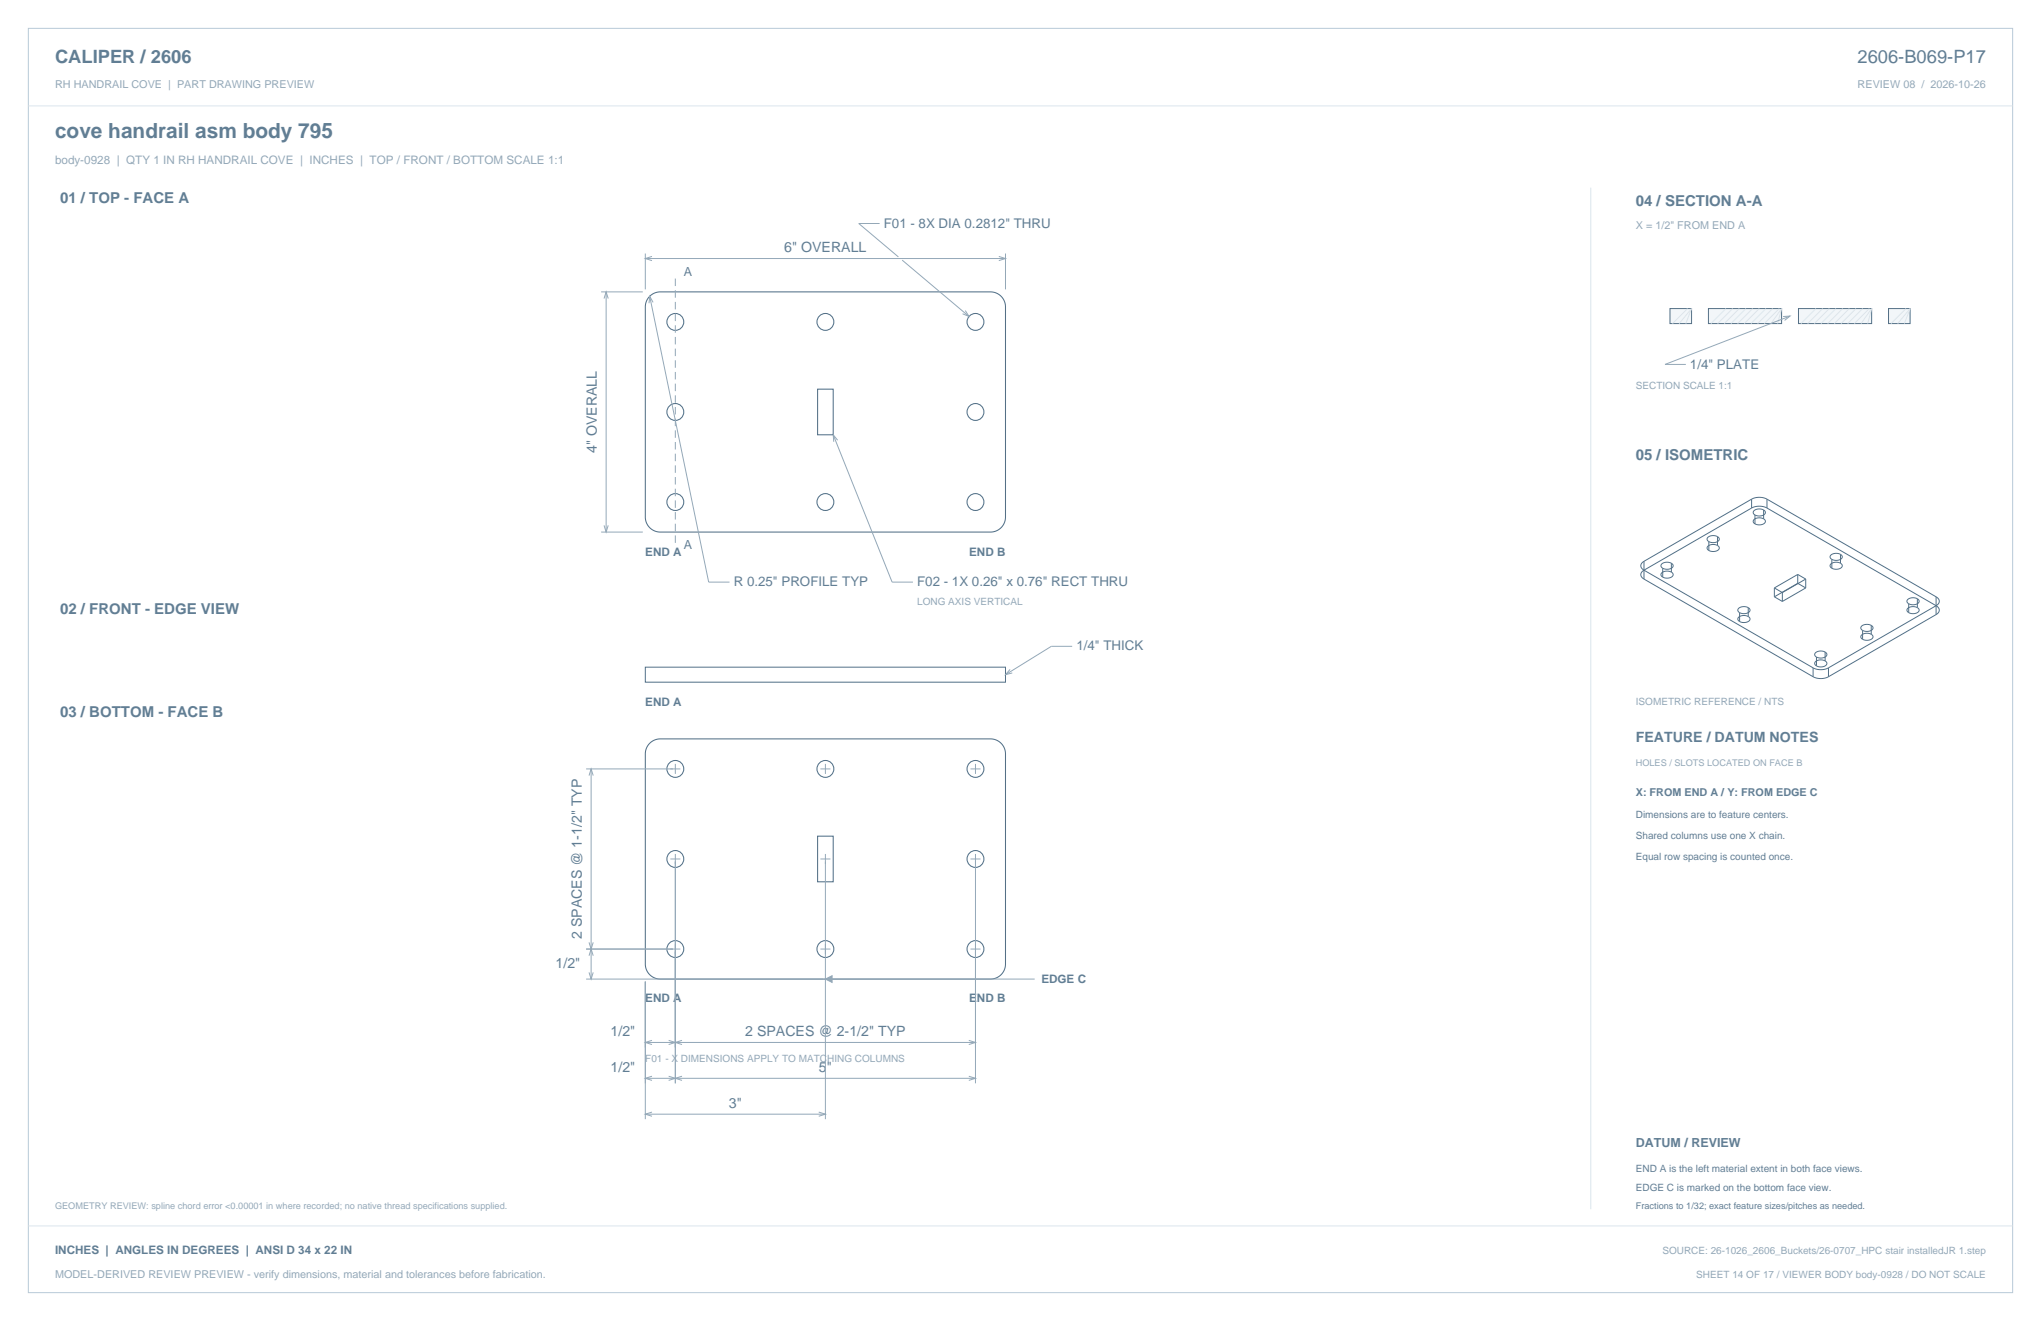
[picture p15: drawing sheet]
<svg xmlns="http://www.w3.org/2000/svg" width="864mm" height="559mm" viewBox="0 0 864 559" stroke-linecap="round" stroke-linejoin="round" font-family="sans-serif">
<defs><g id="words">
<text font-size="8.8" fill="#617e94" x="23.3" y="58.2">cove handrail asm body 795</text>
<g font-size="7.8" fill="#617e94">
<text x="23.3" y="26.8">CALIPER / 2606</text>
<text x="786" y="26.8">2606-B069-P17</text>
</g>
<g font-size="6.3" fill="#617e94">
<text x="25.4" y="86.1">01 / TOP - FACE A</text>
<text x="692.1" y="87.1">04 / SECTION A-A</text>
<text x="692.1" y="194.4">05 / ISOMETRIC</text>
<text x="25.4" y="259.6">02 / FRONT - EDGE VIEW</text>
<text x="25.4" y="303.4">03 / BOTTOM - FACE B</text>
</g>
<g font-size="6" fill="#617e94">
<text x="331.9" y="106.5">6&quot; OVERALL</text>
<text x="252.6" y="191.7" transform="rotate(-90 252.6 191.7)">4&quot; OVERALL</text>
<text x="692.1" y="314">FEATURE / DATUM NOTES</text>
<text x="246.2" y="397.3" transform="rotate(-90 246.2 397.3)">2 SPACES @ 1-1/2&quot; TYP</text>
<text x="235.1" y="409.6">1/2&quot;</text>
<text x="258.4" y="438.1">1/2&quot;</text>
<text x="315.3" y="438.1">2 SPACES @ 2-1/2&quot; TYP</text>
<text x="258.4" y="453.3">1/2&quot;</text>
<text x="346.5" y="453.3">5&quot;</text>
<text x="308.4" y="468.5">3&quot;</text>
</g>
<g font-size="5.6" fill="#617e94">
<text x="373.9" y="96.3">F01 - 8X DIA 0.2812&quot; THRU</text>
<text x="715.1" y="155.9">1/4&quot; PLATE</text>
<text x="310.4" y="248">R 0.25&quot; PROFILE TYP</text>
<text x="388.1" y="248">F02 - 1X 0.26&quot; x 0.76&quot; RECT THRU</text>
<text x="455.4" y="275.2">1/4&quot; THICK</text>
</g>
<g font-size="5.3" fill="#617e94">
<text x="289.3" y="116.8">A</text>
<text x="289.3" y="232.1">A</text>
<text x="692.1" y="485.1">DATUM / REVIEW</text>
</g>
<text font-size="4.9" fill="#93a8b9" x="23.3" y="69.5">body-0928 | QTY 1 IN RH HANDRAIL COVE | INCHES | TOP / FRONT / BOTTOM SCALE 1:1</text>
<g font-size="4.9" fill="#617e94">
<text x="273" y="235.3">END A</text>
<text x="410.1" y="235.3">END B</text>
<text x="273" y="298.4">END A</text>
<text x="440.6" y="415.9">EDGE C</text>
<text x="273" y="424">END A</text>
<text x="410.1" y="424">END B</text>
<text x="23.3" y="530.6">INCHES | ANGLES IN DEGREES | ANSI D 34 x 22 IN</text>
</g>
<g font-size="4.6" fill="#93a8b9">
<text x="23.3" y="37">RH HANDRAIL COVE | PART DRAWING PREVIEW</text>
<text x="786" y="37">REVIEW 08 / 2026-10-26</text>
<text x="692.1" y="97">X = 1/2&quot; FROM END A</text>
<text x="23.3" y="540.5">MODEL-DERIVED REVIEW PREVIEW - verify dimensions, material and tolerances before fabrication.</text>
</g>
<text font-size="4.6" fill="#617e94" x="692.1" y="336.9">X: FROM END A / Y: FROM EDGE C</text>
<g font-size="4.2" fill="#93a8b9">
<text x="692.1" y="164.7">SECTION SCALE 1:1</text>
<text x="388.1" y="256.1">LONG AXIS VERTICAL</text>
<text x="692.1" y="298.1">ISOMETRIC REFERENCE / NTS</text>
<text x="273" y="449.1">F01 - X DIMENSIONS APPLY TO MATCHING COLUMNS</text>
<text x="703.4" y="530.6">SOURCE: 26-1026_2606_Buckets/26-0707_HPC stair installedJR 1.step</text>
<text x="717.7" y="540.5">SHEET 14 OF 17 / VIEWER BODY body-0928 / DO NOT SCALE</text>
</g>
<g font-size="4.2" fill="#617e94">
<text x="692.1" y="346.1">Dimensions are to feature centers.</text>
<text x="692.1" y="354.9">Shared columns use one X chain.</text>
<text x="692.1" y="363.7">Equal row spacing is counted once.</text>
<text x="692.1" y="495.7">END A is the left material extent in both face views.</text>
<text x="692.1" y="503.8">EDGE C is marked on the bottom face view.</text>
</g>
<g font-size="3.9" fill="#93a8b9">
<text x="692.1" y="323.8">HOLES / SLOTS LOCATED ON FACE B</text>
<text x="23.3" y="511.5">GEOMETRY REVIEW: spline chord error &lt;0.00001 in where recorded; no native thread specifications supplied.</text>
</g>
<text font-size="3.9" fill="#617e94" x="692.1" y="511.5">Fractions to 1/32; exact feature sizes/pitches as needed.</text>
</g></defs>
<path d="M12 12h839.6v534.8h-839.6z" fill="none" stroke="#b8cad8" stroke-width=".42"/>
<path d="M12 44.8h839.6M673.1 79.4v432.1" fill="none" stroke="#dbe5ed" stroke-width=".42"/>
<g fill="none" stroke="#536f85" stroke-width=".44">
<path d="M274.9 125.3l2.1-1.3 2.4-.5h139.7l1.7 .2 1.7 .8 2.1 2.2 .8 3v89l-.2 1.9-.7 1.5-2.3 2.1-2.9 .9h-139.9l-1.7-.3-1.7-.7-2.1-2.2-.9-3.2 .1-89 .5-2.5zM345.9 164.6h6.7v19.3h-6.7zM274.9 314.4l2.1-1.4 2.4-.4h139.7l1.7 .2 1.7 .7 2.1 2.3 .8 3v89l-.2 1.9-.7 1.5-2.3 2.1-2.9 .9h-139.9l-1.7-.3-1.7-.7-2.1-2.3-.9-3.1 .1-89 .5-2.5zM345.9 353.7h6.7v19.3h-6.7z"/>
<circle cx="285.7" cy="136.2" r="3.6"/>
<circle cx="349.2" cy="136.2" r="3.6"/>
<circle cx="412.7" cy="136.2" r="3.6"/>
<circle cx="285.7" cy="174.3" r="3.6"/>
<circle cx="412.7" cy="174.3" r="3.6"/>
<circle cx="285.7" cy="212.4" r="3.6"/>
<circle cx="349.2" cy="212.4" r="3.6"/>
<circle cx="412.7" cy="212.4" r="3.6"/>
<circle cx="285.7" cy="325.3" r="3.6"/>
<circle cx="349.2" cy="325.3" r="3.6"/>
<circle cx="412.7" cy="325.3" r="3.6"/>
<circle cx="285.7" cy="363.4" r="3.6"/>
<circle cx="412.7" cy="363.4" r="3.6"/>
<circle cx="285.7" cy="401.5" r="3.6"/>
<circle cx="349.2" cy="401.5" r="3.6"/>
<circle cx="412.7" cy="401.5" r="3.6"/>
</g>
<g fill="none" stroke="#93a8b9" stroke-width=".42">
<path d="M372.2 94.5h-8.8l16.7 14.2M273 107.2v15.2M273 109.4h152.4M275.9 108.5l-2.9 .9 2.9 .8M381.7 110l28.3 23.9M422.6 108.5l2.8 .9-2.8 .8M425.4 107.2v15.2M254.4 123.5h17.6M255.6 126.3l.9-2.8 .9 2.8M256.5 123.5v101.6M274.9 125.3l25 120.9h8.8M276.3 127.9l-1.4-2.6-.3 3"/>
<path d="M408.4 131.4l1.6 2.5-2.7-1.2M352.6 183.9l24.9 62.3h8.8M354.4 186.2l-1.8-2.3 .2 3M254.4 225.1h17.6M255.6 222.2l.9 2.9 .9-2.9M453.7 273.4h-8.8l-19.5 12M427.4 283.2l-2 2.2 2.9-.7M248 325.3h39.9M249.2 328.1l.9-2.8 .9 2.8M250.1 325.3v88.9M285.8 323.1v4.3M347.1 325.3h4.3"/>
<path d="M349.2 323.1v4.3M410.6 325.3h4.3M412.7 323.1v4.3M283.6 363.4h4.3M285.8 361.2v97.1M347.1 363.4h4.3M349.2 361.2v112.2M410.6 363.4h4.3M412.7 361.2v97.1M249.2 398.6l.9 2.9 .9-2.9M248 401.5h39.9M248 414.2h100.2"/>
<path d="M249.2 404.3l.9-2.8 .9 2.8M249.2 411.3l.9 2.9 .9-2.9M273 415.2v58.2M347.1 401.5h4.3M349.2 414.2h88.6M410.6 401.5h4.3M273 441h139.7M273 456.1h139.7M275.9 440.1l-2.9 .9 2.9 .9M275.9 455.3l-2.9 .8 2.9 .9M282.9 440.1l2.9 .9-2.9 .9M282.9 455.3l2.9 .8-2.9 .9"/>
<path d="M288.6 440.1l-2.8 .9 2.8 .9M288.6 455.3l-2.8 .8 2.8 .9M409.9 440.1l2.8 .9-2.8 .9M409.9 455.3l2.8 .8-2.8 .9M273 471.3h76.2M275.9 470.4l-2.9 .9 2.9 .9M346.4 470.4l2.8 .9-2.8 .9"/>
</g>
<path d="M285.8 117.8v112.6" fill="none" stroke="#93a8b9" stroke-width=".42" stroke-dasharray="3.2 1.8" stroke-linecap="butt"/>
<path d="M273 282.2h152.4v6.4h-152.4z" fill="none" stroke="#536f85" stroke-width=".42"/>
<path d="M349.2 414.2l2.9-1.4v2.8z" fill="#93a8b9" stroke="#93a8b9" stroke-width=".42"/>
<path d="M706.6 130.5h9.1v6.4h-9.1z" fill-rule="evenodd" fill="#f2f6f9" stroke="#536f85" stroke-width=".42"/>
<path d="M710.5 136.9l5.2-6.4-2.4 6.4M714 130.5l-6.3 6.4" fill="none" stroke="#dbe5ed" stroke-width=".42"/>
<path d="M722.9 130.5h30.9v6.4h-30.9z" fill-rule="evenodd" fill="#f2f6f9" stroke="#536f85" stroke-width=".42"/>
<path d="M730.3 130.5l-6.4 6.4M733.1 130.5l-6.3 6.4M735.9 130.5l-6.3 6.4M738.8 130.5l-6.4 6.4M741.6 130.5l-6.4 6.4M744.4 130.5l-6.3 6.4M747.2 130.5l-6.3 6.4M749.3 136.9l4.5-6.4-1.6 6.4M750 130.5l-6.3 6.4M752.9 130.5l-6.4 6.4" fill="none" stroke="#dbe5ed" stroke-width=".42"/>
<path d="M761 130.5h30.9v6.4h-30.9z" fill-rule="evenodd" fill="#f2f6f9" stroke="#536f85" stroke-width=".42"/>
<path d="M768.4 130.5l-6.4 6.4M771.2 130.5l-6.3 6.4M774 130.5l-6.3 6.4M776.9 130.5l-6.4 6.4M779.7 130.5l-6.4 6.4M782.5 130.5l-6.3 6.4M785.3 130.5l-6.3 6.4M787.4 136.9l4.5-6.4-1.6 6.4M788.1 130.5l-6.3 6.4M791 130.5l-6.4 6.4" fill="none" stroke="#dbe5ed" stroke-width=".42"/>
<path d="M799.1 130.5h9.1v6.4h-9.1z" fill-rule="evenodd" fill="#f2f6f9" stroke="#536f85" stroke-width=".42"/>
<path d="M803 136.9l5.2-6.4-2.4 6.4M806.5 130.5l-6.4 6.4M12 518.6h839.6" fill="none" stroke="#dbe5ed" stroke-width=".42"/>
<path d="M754.5 133.9l2.9-.2-2.3 1.8M757.4 133.7l-52.9 20.5h8.8" fill="none" stroke="#93a8b9" stroke-width=".42"/>
<g fill="none" stroke="#536f85" stroke-width=".42">
<path d="M741.2 211.1l1.4-.5 1.8-.2 1.8 .2 1.5 .5M741.2 214.9l1.4-.6 1.8-.2 1.8 .2 1.5 .6M741.2 214.9l-45.6 26.3M741.2 211.1v3.8M741.2 211.1l-45.6 26.3M742.6 217.8v3.8M746.2 215.7l.8 1.1-.8 1-1.8 .5-1.8-.5M746.2 215.7l-1.8-.4-1.8 .4-.8 1.1 .8 1M746.2 219.5l-1.8-.5-1.8 .5-.8 1 .8 1.1M746.2 219.5l.8 1-.8 1.1-1.8 .4-1.8-.4M746.2 215.7v3.8M747.7 211.1l71.5 41.4"/>
<path d="M747.7 211.1v3.8M747.7 214.9l71.5 41.3M695.6 237.4l-1 .9-.3 1 .3 1 1 .9M695.6 237.4v7.6M707.2 238.3l.8 1-.8 1.1-1.8 .4-1.9-.4M707.2 238.3l-1.8-.5-1.9 .5-.7 1 .7 1.1M707.2 238.3v3.7M723.1 229.1v3.8M726.7 230.8l.8 1-.8 1.1-1.8 .4-1.8-.4M726.7 227l-1.8-.4-1.8 .4-.8 1.1 .8 1M726.7 230.8l-1.8-.5-1.8 .5-.8 1 .8 1.1M726.7 227l.8 1.1-.8 1-1.8 .4-1.8-.4"/>
<path d="M726.7 227v3.8M775.1 236.6v3.8M778.8 238.3l.7 1-.7 1.1-1.9 .4-1.8-.4M778.8 238.3l-1.9-.5-1.8 .5-.8 1 .8 1.1M778.8 234.5l.7 1.1-.7 1-1.9 .5-1.8-.5M778.8 234.5l-1.9-.4-1.8 .4-.8 1.1 .8 1M778.8 234.5v3.8M695.6 241.2l-1 .9-.3 1 .3 1 1 .9M695.6 245l71.6 41.3M695.6 241.2l71.6 41.3M703.5 240.4v3.7M707.2 242l-1.8-.4-1.9 .4-.7 1.1 .7 1"/>
<path d="M707.2 242l.8 1.1-.8 1-1.8 .5-1.9-.5M736.1 259.2v3.7M739.7 257l-1.8-.4-1.8 .4-.8 1.1 .8 1.1M739.7 257l.8 1.1-.8 1.1-1.8 .4-1.8-.4M739.7 257v3.8M750.8 248.7v3.8M750.8 252.5l3.4 1.9M750.8 248.7l3.4 2M754.2 250.7v3.7M760.7 246.8l-9.9 5.7M760.7 243v3.8M760.7 243l3.3 2"/>
<path d="M760.7 243l-9.9 5.7M760.7 246.8l3.3 1.9M764 245l-9.8 5.7M764 245v3.7M764 248.7l-9.8 5.7M807.6 255.4v3.8M811.3 257l.7 1.1-.7 1.1-1.8 .4-1.9-.4M811.3 253.3l.7 1-.7 1.1-1.8 .4-1.9-.4M811.3 257l-1.8-.4-1.9 .4-.7 1.1 .7 1.1M811.3 253.3l-1.8-.5-1.9 .5-.7 1 .7 1.1M811.3 253.3v3.7M819.2 252.5l1 .8 .4 1-.4 1.1-1 .8"/>
<path d="M819.2 256.2l1 .9 .4 1-.4 1-1 .9M819.2 260l-45.5 26.3M819.2 252.5v7.5M819.2 256.2l-45.5 26.3M739.7 260.8l-1.8-.4-1.8 .4-.8 1.1 .8 1M739.7 260.8l.8 1.1-.8 1-1.8 .4-1.8-.4M768.6 277.9v3.8M772.3 279.6l-1.9-.5-1.8 .5-.8 1 .8 1.1M772.3 279.6l.7 1-.7 1.1-1.9 .4-1.8-.4M772.3 275.8l.7 1.1-.7 1-1.9 .5-1.8-.5M772.3 275.8l-1.9-.4-1.8 .4-.8 1.1 .8 1M772.3 275.8v3.8"/>
<path d="M788.1 266.7v3.7M791.8 264.6l.7 1-.7 1.1-1.9 .4-1.8-.4M791.8 268.3l-1.9-.4-1.8 .4-.7 1.1 .7 1M791.8 268.3l.7 1.1-.7 1-1.9 .5-1.8-.5M791.8 264.6l-1.9-.5-1.8 .5-.7 1 .7 1.1M791.8 264.6v3.7M767.2 282.5l1.5 .6 1.7 .2 1.8-.2 1.5-.6M767.2 286.3l1.5 .5 1.7 .2 1.8-.2 1.5-.5M767.2 282.5v3.8M773.7 282.5v3.8"/>
</g>
<use href="#words"/>
</svg>
